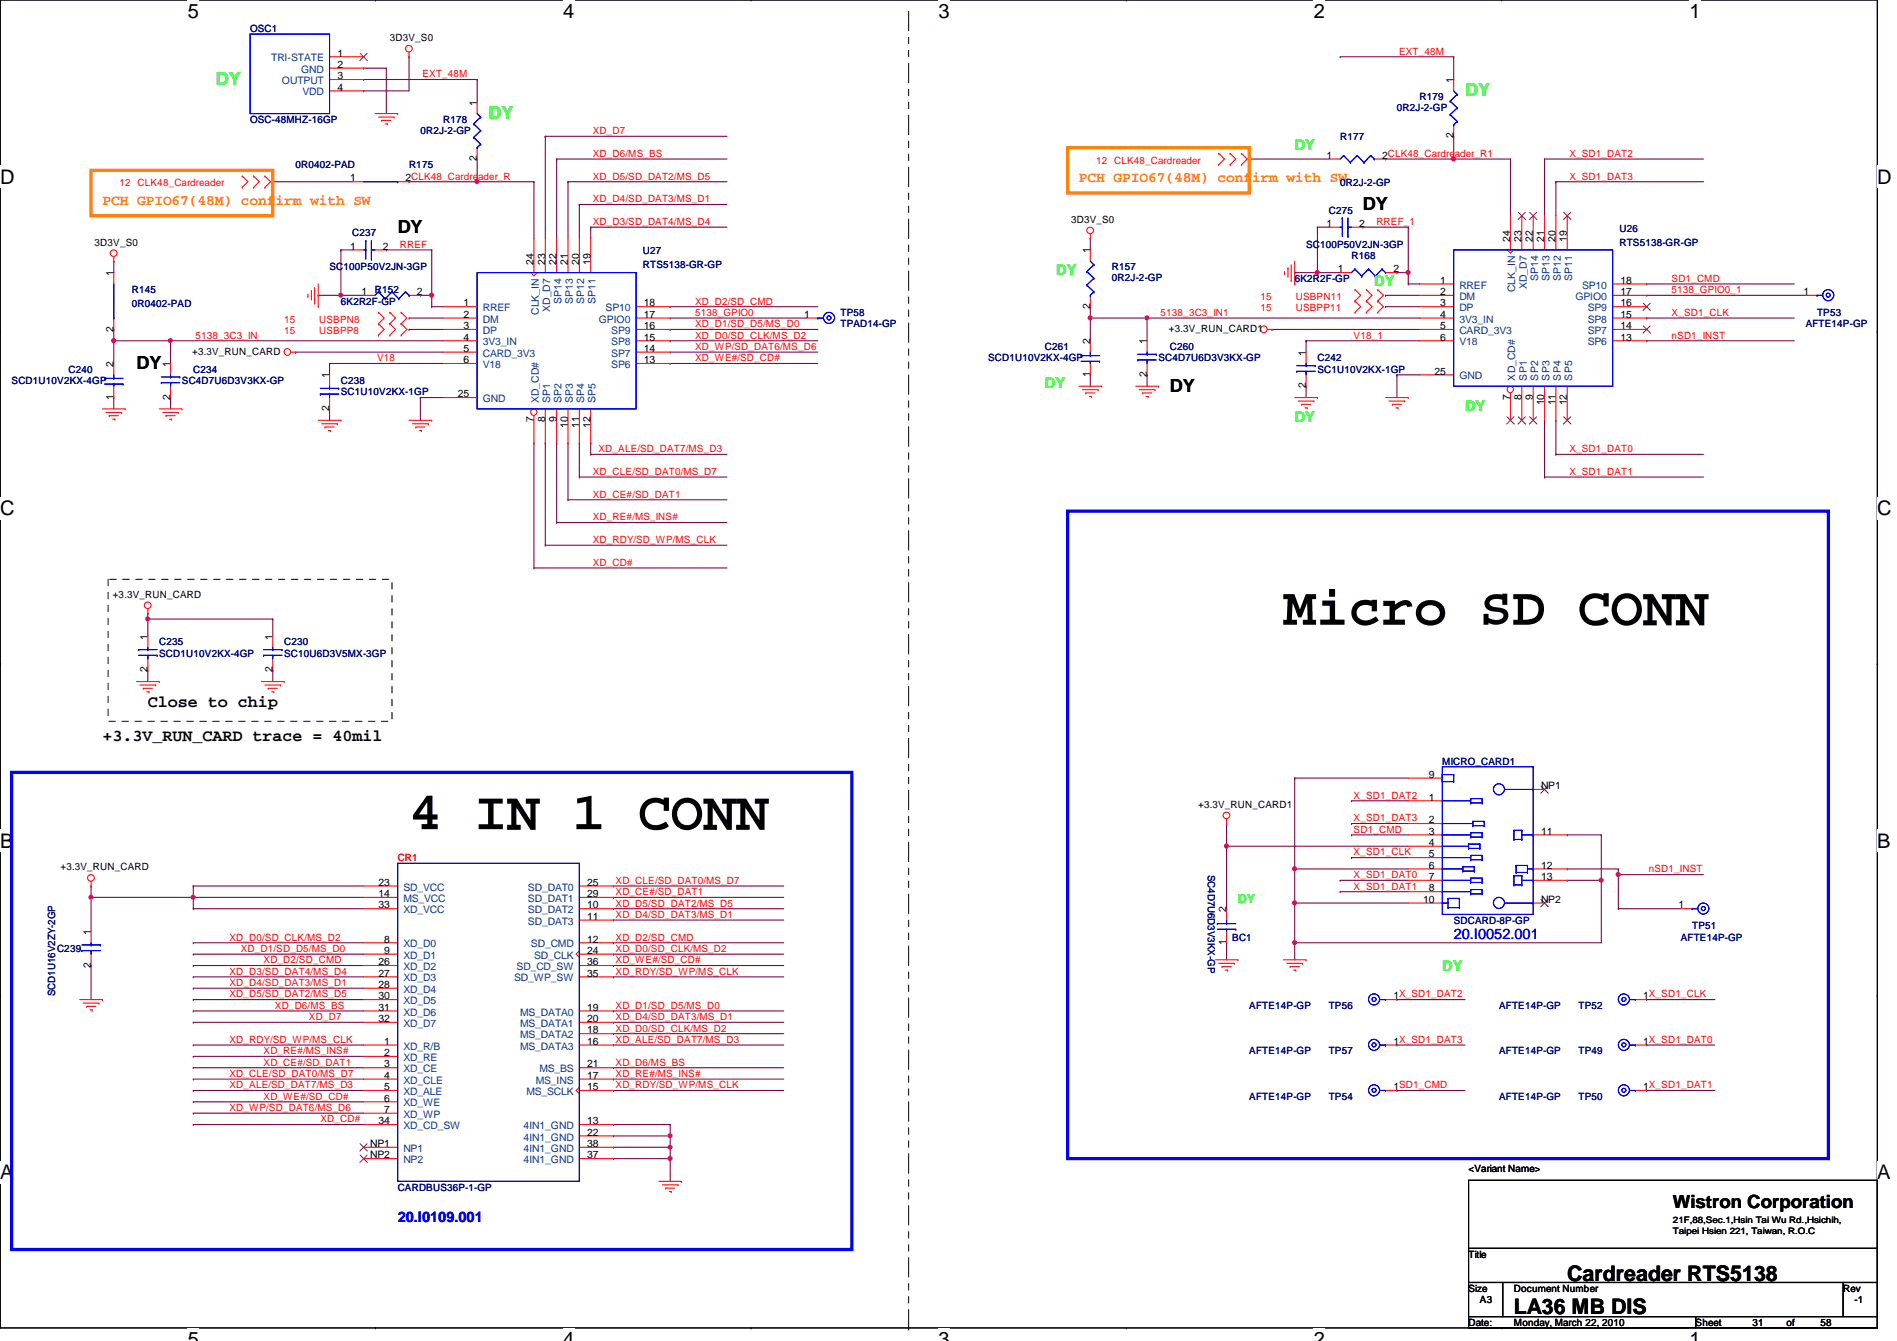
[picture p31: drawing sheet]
<svg xmlns="http://www.w3.org/2000/svg" width="297mm" height="210mm" viewBox="0 0 297 210" stroke-linecap="round" stroke-linejoin="round" font-family="sans-serif">
<defs><g id="words">
<g font-size="8.5">
<text x="201" y="97.8">Micro SD CONN</text>
<text x="64" y="129.8">4 IN 1 CONN</text>
</g>
<g font-size="3.3">
<text x="245.4" y="200.5">Cardreader RTS5138</text>
<text x="237.1" y="205.7">LA36 MB DIS</text>
</g>
<g font-size="3.1">
<text x="29.4" y="2.8">5</text>
<text x="88.2" y="2.8">4</text>
<text x="147" y="2.8">3</text>
<text x="205.7" y="2.8">2</text>
<text x="264.5" y="2.8">1</text>
<text x="0" y="28.7">D</text>
<text x="294" y="28.7">D</text>
<text x="0" y="80.7">C</text>
<text x="294" y="80.7">C</text>
<text x="0" y="132.7">B</text>
<text x="294" y="132.7">B</text>
<text x="0" y="184.6">A</text>
<text x="294" y="184.6">A</text>
<text x="29.4" y="210.7">5</text>
<text x="88.2" y="210.7">4</text>
<text x="147" y="210.7">3</text>
<text x="205.7" y="210.7">2</text>
<text x="264.5" y="210.7">1</text>
</g>
<g font-size="2.8" fill="#0f0">
<text x="33.8" y="13.3">DY</text>
<text x="229.4" y="15.1">DY</text>
<text x="76.5" y="18.6">DY</text>
</g>
<g font-size="2.8">
<text x="213.4" y="32.9">DY</text>
<text x="62.3" y="36.4">DY</text>
<text x="21.4" y="57.7">DY</text>
<text x="183.2" y="61.3">DY</text>
<text x="262" y="189.1">Wistron Corporation</text>
</g>
<g font-size="2.6">
<text x="23.2" y="110.6">Close to chip</text>
<text x="16" y="116">+3.3V_RUN_CARD trace = 40mil</text>
</g>
<g font-size="2.3" fill="#0f0">
<text x="202.7" y="23.5">DY</text>
<text x="165.4" y="43">DY</text>
<text x="215.2" y="44.8">DY</text>
<text x="163.6" y="60.8">DY</text>
<text x="229.4" y="64.3">DY</text>
<text x="202.7" y="66.1">DY</text>
<text x="225.8" y="152">DY</text>
</g>
<g font-size="2.3" fill="#ff8000">
<text x="168.9" y="28.5">PCH GPIO67(48M) confirm with SW</text>
<text x="16" y="32.1">PCH GPIO67(48M) confirm with SW</text>
</g>
<g font-size="2.3" fill="#00f">
<text x="227.6" y="147">20.I0052.001</text>
<text x="62.3" y="191.3">20.I0109.001</text>
</g>
<text font-size="1.9" fill="#0f0" x="193.8" y="141.4">DY</text>
<g font-size="1.6" fill="#000080">
<text x="39.2" y="5">OSC1</text>
<text x="218.7" y="17.4">0R2J-2-GP</text>
<text x="222.3" y="15.7">R179</text>
<text x="39.2" y="19.2">OSC-48MHZ-16GP</text>
<text x="65.8" y="21">0R2J-2-GP</text>
<text x="69.4" y="19.2">R178</text>
<text x="209.8" y="21.9">R177</text>
<text x="46.3" y="26.3">0R0402-PAD</text>
<text x="64" y="26.3">R175</text>
<text x="209.8" y="29.2">0R2J-2-GP</text>
<text x="208.1" y="33.4">C275</text>
<text x="55.2" y="37">C237</text>
<text x="100.7" y="39.8">U27</text>
<text x="100.7" y="42">RTS5138-GR-GP</text>
<text x="204.5" y="38.8">SC100P50V2JN-3GP</text>
<text x="211.6" y="40.6">R168</text>
<text x="253.6" y="36.3">U26</text>
<text x="253.6" y="38.4">RTS5138-GR-GP</text>
<text x="20.7" y="45.9">R145</text>
<text x="51.6" y="42.3">SC100P50V2JN-3GP</text>
<text x="53.4" y="47.7">6K2R2F-GP</text>
<text x="58.7" y="45.9">R152</text>
<text x="174.1" y="42.3">R157</text>
<text x="174.1" y="43.9">0R2J-2-GP</text>
<text x="202.7" y="44.1">6K2R2F-GP</text>
<text x="20.7" y="48">0R0402-PAD</text>
<text x="131.6" y="49.4">TP58</text>
<text x="131.6" y="51.2">TPAD14-GP</text>
<text x="282.7" y="51.2">AFTE14P-GP</text>
<text x="284.5" y="49.4">TP53</text>
<text x="10.7" y="58.3">C240</text>
<text x="30.3" y="58.3">C234</text>
<text x="154.7" y="56.6">SCD1U10V2KX-4GP</text>
<text x="163.6" y="54.8">C261</text>
<text x="181.4" y="56.6">SC4D7U6D3V3KX-GP</text>
<text x="183.2" y="54.8">C260</text>
<text x="206.3" y="56.6">C242</text>
<text x="206.3" y="58.3">SC1U10V2KX-1GP</text>
<text x="1.8" y="60.1">SCD1U10V2KX-4GP</text>
<text x="28.5" y="60.1">SC4D7U6D3V3KX-GP</text>
<text x="53.4" y="60.1">C238</text>
<text x="53.4" y="61.9">SC1U10V2KX-1GP</text>
<text x="24.9" y="101">C235</text>
<text x="44.5" y="101">C230</text>
<text x="24.9" y="102.8">SCD1U10V2KX-4GP</text>
<text x="44.5" y="102.8">SC10U6D3V5MX-3GP</text>
<text x="225.8" y="119.7">MICRO_CARD1</text>
<text x="189.1" y="136.9" transform="rotate(90 189.1 136.9)">SC4D7U6D3V3KX-GP</text>
<text x="8.9" y="149">C239</text>
<text x="193" y="147.2">BC1</text>
<text x="227.6" y="144.6">SDCARD-8P-GP</text>
<text x="263.2" y="147.2">AFTE14P-GP</text>
<text x="265" y="145.5">TP51</text>
<text x="8.6" y="155.9" transform="rotate(-90 8.6 155.9)">SCD1U16V2ZY-2GP</text>
<text x="195.6" y="157.9">AFTE14P-GP</text>
<text x="208.1" y="157.9">TP56</text>
<text x="234.7" y="157.9">AFTE14P-GP</text>
<text x="247.2" y="157.9">TP52</text>
<text x="195.6" y="165">AFTE14P-GP</text>
<text x="208.1" y="165">TP57</text>
<text x="234.7" y="165">AFTE14P-GP</text>
<text x="247.2" y="165">TP49</text>
<text x="195.6" y="172.1">AFTE14P-GP</text>
<text x="208.1" y="172.1">TP54</text>
<text x="234.7" y="172.1">AFTE14P-GP</text>
<text x="247.2" y="172.1">TP50</text>
<text x="62.3" y="186.4">CARDBUS36P-1-GP</text>
</g>
<g font-size="1.6" fill="#004080">
<text x="42.5" y="9.6">TRI-STATE</text>
<text x="47.2" y="11.4">GND</text>
<text x="44.2" y="13.2">OUTPUT</text>
<text x="47.4" y="14.9">VDD</text>
<text x="87.9" y="47.5" transform="rotate(-90 87.9 47.5)">SP14</text>
<text x="89.7" y="47.5" transform="rotate(-90 89.7 47.5)">SP13</text>
<text x="91.5" y="47.5" transform="rotate(-90 91.5 47.5)">SP12</text>
<text x="93.3" y="47.5" transform="rotate(-90 93.3 47.5)">SP11</text>
<text x="228.5" y="45.2">RREF</text>
<text x="228.5" y="46.9">DM</text>
<text x="237.3" y="45.7" transform="rotate(-90 237.3 45.7)">CLK_IN</text>
<text x="239.1" y="45.3" transform="rotate(-90 239.1 45.3)">XD_D7</text>
<text x="240.8" y="44" transform="rotate(-90 240.8 44)">SP14</text>
<text x="242.6" y="44" transform="rotate(-90 242.6 44)">SP13</text>
<text x="244.4" y="44" transform="rotate(-90 244.4 44)">SP12</text>
<text x="246.2" y="44" transform="rotate(-90 246.2 44)">SP11</text>
<text x="246.7" y="46.9">GPIO0</text>
<text x="247.7" y="45.2">SP10</text>
<text x="75.6" y="48.7">RREF</text>
<text x="75.6" y="50.5">DM</text>
<text x="75.6" y="52.3">DP</text>
<text x="84.4" y="49.3" transform="rotate(-90 84.4 49.3)">CLK_IN</text>
<text x="86.1" y="48.8" transform="rotate(-90 86.1 48.8)">XD_D7</text>
<text x="93.8" y="50.5">GPIO0</text>
<text x="94.8" y="48.7">SP10</text>
<text x="95.7" y="52.3">SP9</text>
<text x="228.5" y="48.7">DP</text>
<text x="228.5" y="50.5">3V3_IN</text>
<text x="228.5" y="52.3">CARD_3V3</text>
<text x="248.6" y="52.3">SP7</text>
<text x="248.6" y="50.5">SP8</text>
<text x="248.6" y="48.7">SP9</text>
<text x="75.6" y="54.1">3V3_IN</text>
<text x="75.6" y="55.8">CARD_3V3</text>
<text x="75.6" y="57.6">V18</text>
<text x="95.7" y="57.6">SP6</text>
<text x="95.7" y="55.8">SP7</text>
<text x="95.7" y="54.1">SP8</text>
<text x="228.5" y="54.1">V18</text>
<text x="228.5" y="59.4">GND</text>
<text x="237.3" y="59.6" transform="rotate(-90 237.3 59.6)">XD_CD#</text>
<text x="239.1" y="59.6" transform="rotate(-90 239.1 59.6)">SP1</text>
<text x="240.8" y="59.6" transform="rotate(-90 240.8 59.6)">SP2</text>
<text x="242.6" y="59.6" transform="rotate(-90 242.6 59.6)">SP3</text>
<text x="244.4" y="59.6" transform="rotate(-90 244.4 59.6)">SP4</text>
<text x="246.2" y="59.6" transform="rotate(-90 246.2 59.6)">SP5</text>
<text x="248.6" y="54.1">SP6</text>
<text x="75.6" y="62.9">GND</text>
<text x="84.4" y="63.1" transform="rotate(-90 84.4 63.1)">XD_CD#</text>
<text x="86.1" y="63.1" transform="rotate(-90 86.1 63.1)">SP1</text>
<text x="87.9" y="63.1" transform="rotate(-90 87.9 63.1)">SP2</text>
<text x="89.7" y="63.1" transform="rotate(-90 89.7 63.1)">SP3</text>
<text x="91.5" y="63.1" transform="rotate(-90 91.5 63.1)">SP4</text>
<text x="93.3" y="63.1" transform="rotate(-90 93.3 63.1)">SP5</text>
<text x="63.2" y="141.2">MS_VCC</text>
<text x="63.2" y="139.4">SD_VCC</text>
<text x="63.2" y="143">XD_VCC</text>
<text x="82.7" y="143">SD_DAT2</text>
<text x="82.7" y="139.4">SD_DAT0</text>
<text x="82.7" y="141.2">SD_DAT1</text>
<text x="63.2" y="148.3">XD_D0</text>
<text x="82.7" y="144.7">SD_DAT3</text>
<text x="83.1" y="148.3">SD_CMD</text>
<text x="63.2" y="150.1">XD_D1</text>
<text x="63.2" y="151.8">XD_D2</text>
<text x="63.2" y="153.6">XD_D3</text>
<text x="63.2" y="155.4">XD_D4</text>
<text x="80.5" y="153.6">SD_WP_SW</text>
<text x="80.9" y="151.8">SD_CD_SW</text>
<text x="83.6" y="150.1">SD_CLK</text>
<text x="63.2" y="157.2">XD_D5</text>
<text x="63.2" y="159">XD_D6</text>
<text x="63.2" y="160.7">XD_D7</text>
<text x="81.4" y="159">MS_DATA0</text>
<text x="81.4" y="160.7">MS_DATA1</text>
<text x="63.2" y="164.3">XD_R/B</text>
<text x="63.2" y="166.1">XD_RE</text>
<text x="63.2" y="167.9">XD_CE</text>
<text x="81.4" y="164.3">MS_DATA3</text>
<text x="81.4" y="162.5">MS_DATA2</text>
<text x="84.5" y="167.9">MS_BS</text>
<text x="63.2" y="169.6">XD_CLE</text>
<text x="63.2" y="171.4">XD_ALE</text>
<text x="63.2" y="173.2">XD_WE</text>
<text x="82.4" y="171.4">MS_SCLK</text>
<text x="83.9" y="169.6">MS_INS</text>
<text x="63.2" y="175">XD_WP</text>
<text x="63.2" y="176.7">XD_CD_SW</text>
<text x="82" y="176.7">4IN1_GND</text>
<text x="82" y="178.5">4IN1_GND</text>
<text x="63.2" y="182.1">NP2</text>
<text x="63.2" y="180.3">NP1</text>
<text x="82" y="182.1">4IN1_GND</text>
<text x="82" y="180.3">4IN1_GND</text>
</g>
<g font-size="1.6">
<text x="52.8" y="8.8">1</text>
<text x="52.8" y="10.6">2</text>
<text x="61" y="6.4">3D3V_S0</text>
<text x="52.8" y="12.4">3</text>
<text x="52.8" y="14.2">4</text>
<text x="74.7" y="16.6" transform="rotate(-90 74.7 16.6)">1</text>
<text x="227.6" y="13" transform="rotate(-90 227.6 13)">1</text>
<text x="227.6" y="21.7" transform="rotate(-90 227.6 21.7)">2</text>
<text x="54.8" y="28.4">1</text>
<text x="63.5" y="28.4">2CLK48_Cardreader_R</text>
<text x="74.7" y="25.2" transform="rotate(-90 74.7 25.2)">2</text>
<text x="207.7" y="24.8">1</text>
<text x="216.4" y="24.8">2CLK48_Cardreader_R1</text>
<text x="167.7" y="34.9">3D3V_S0</text>
<text x="207.7" y="35.5">1</text>
<text x="212.8" y="35.5">2</text>
<text x="14.8" y="38.4">3D3V_S0</text>
<text x="54.8" y="39.1">1</text>
<text x="59.9" y="39.1">2</text>
<text x="83.6" y="41.4" transform="rotate(-90 83.6 41.4)">24</text>
<text x="85.3" y="41.4" transform="rotate(-90 85.3 41.4)">23</text>
<text x="87.1" y="41.4" transform="rotate(-90 87.1 41.4)">22</text>
<text x="88.9" y="41.4" transform="rotate(-90 88.9 41.4)">21</text>
<text x="90.7" y="41.4" transform="rotate(-90 90.7 41.4)">20</text>
<text x="92.5" y="41.4" transform="rotate(-90 92.5 41.4)">19</text>
<text x="170.7" y="39.7" transform="rotate(-90 170.7 39.7)">1</text>
<text x="236.5" y="37.9" transform="rotate(-90 236.5 37.9)">24</text>
<text x="238.2" y="37.9" transform="rotate(-90 238.2 37.9)">23</text>
<text x="240" y="37.9" transform="rotate(-90 240 37.9)">22</text>
<text x="241.8" y="37.9" transform="rotate(-90 241.8 37.9)">21</text>
<text x="243.6" y="37.9" transform="rotate(-90 243.6 37.9)">20</text>
<text x="245.4" y="37.9" transform="rotate(-90 245.4 37.9)">19</text>
<text x="17.8" y="43.2" transform="rotate(-90 17.8 43.2)">1</text>
<text x="56.6" y="46.2">1</text>
<text x="65.3" y="46.2">2</text>
<text x="72.6" y="48">1</text>
<text x="100.8" y="48">18</text>
<text x="209.5" y="42.6">1</text>
<text x="218.2" y="42.6">2</text>
<text x="225.5" y="44.4">1</text>
<text x="225.5" y="46.2">2</text>
<text x="225.5" y="48">3</text>
<text x="253.7" y="48">16</text>
<text x="253.7" y="46.2">17</text>
<text x="253.7" y="44.4">18</text>
<text x="282.4" y="46.2">1</text>
<text x="17.8" y="51.9" transform="rotate(-90 17.8 51.9)">2</text>
<text x="72.6" y="49.7">2</text>
<text x="72.6" y="51.5">3</text>
<text x="72.6" y="53.3">4</text>
<text x="100.8" y="53.3">15</text>
<text x="100.8" y="51.5">16</text>
<text x="100.8" y="49.7">17</text>
<text x="125.9" y="49.7">1</text>
<text x="170.7" y="53.9" transform="rotate(-90 170.7 53.9)">2</text>
<text x="170.7" y="48.3" transform="rotate(-90 170.7 48.3)">2</text>
<text x="179.6" y="53.9" transform="rotate(-90 179.6 53.9)">1</text>
<text x="183" y="51.9">+3.3V_RUN_CARD1</text>
<text x="225.5" y="49.7">4</text>
<text x="225.5" y="51.5">5</text>
<text x="225.5" y="53.3">6</text>
<text x="253.7" y="53.3">13</text>
<text x="253.7" y="51.5">14</text>
<text x="253.7" y="49.7">15</text>
<text x="17.8" y="57.4" transform="rotate(-90 17.8 57.4)">2</text>
<text x="26.7" y="57.4" transform="rotate(-90 26.7 57.4)">1</text>
<text x="30.1" y="55.5">+3.3V_RUN_CARD</text>
<text x="51.6" y="59.2" transform="rotate(-90 51.6 59.2)">1</text>
<text x="72.6" y="55.1">5</text>
<text x="72.6" y="56.9">6</text>
<text x="100.8" y="56.9">13</text>
<text x="100.8" y="55.1">14</text>
<text x="170.7" y="59" transform="rotate(-90 170.7 59)">1</text>
<text x="179.6" y="59" transform="rotate(-90 179.6 59)">2</text>
<text x="204.5" y="55.7" transform="rotate(-90 204.5 55.7)">1</text>
<text x="224.6" y="58.6">25</text>
<text x="17.8" y="62.6" transform="rotate(-90 17.8 62.6)">1</text>
<text x="26.7" y="62.6" transform="rotate(-90 26.7 62.6)">2</text>
<text x="51.6" y="64.3" transform="rotate(-90 51.6 64.3)">2</text>
<text x="71.7" y="62.2">25</text>
<text x="204.5" y="60.8" transform="rotate(-90 204.5 60.8)">2</text>
<text x="236.5" y="62.6" transform="rotate(-90 236.5 62.6)">7</text>
<text x="238.2" y="62.6" transform="rotate(-90 238.2 62.6)">8</text>
<text x="240" y="62.6" transform="rotate(-90 240 62.6)">9</text>
<text x="241.8" y="63.5" transform="rotate(-90 241.8 63.5)">10</text>
<text x="243.6" y="63.5" transform="rotate(-90 243.6 63.5)">11</text>
<text x="245.4" y="63.5" transform="rotate(-90 245.4 63.5)">12</text>
<text x="83.6" y="66.1" transform="rotate(-90 83.6 66.1)">7</text>
<text x="85.3" y="66.1" transform="rotate(-90 85.3 66.1)">8</text>
<text x="87.1" y="66.1" transform="rotate(-90 87.1 66.1)">9</text>
<text x="88.9" y="67" transform="rotate(-90 88.9 67)">10</text>
<text x="90.7" y="67" transform="rotate(-90 90.7 67)">11</text>
<text x="92.5" y="67" transform="rotate(-90 92.5 67)">12</text>
<text x="17.6" y="93.6">+3.3V_RUN_CARD</text>
<text x="23.1" y="100.1" transform="rotate(-90 23.1 100.1)">1</text>
<text x="42.7" y="100.1" transform="rotate(-90 42.7 100.1)">1</text>
<text x="23.1" y="105.2" transform="rotate(-90 23.1 105.2)">2</text>
<text x="42.7" y="105.2" transform="rotate(-90 42.7 105.2)">2</text>
<text x="223.7" y="125.3">1</text>
<text x="223.7" y="121.8">9</text>
<text x="241.3" y="123.5">NP1</text>
<text x="187.6" y="126.4">+3.3V_RUN_CARD1</text>
<text x="223.7" y="128.9">2</text>
<text x="223.7" y="130.6">3</text>
<text x="241.3" y="130.6">11</text>
<text x="9.5" y="136.2">+3.3V_RUN_CARD</text>
<text x="223.7" y="132.4">4</text>
<text x="223.7" y="134.2">5</text>
<text x="223.7" y="136">6</text>
<text x="223.7" y="137.8">7</text>
<text x="241.3" y="136">12</text>
<text x="241.3" y="137.8">13</text>
<text x="59.3" y="140.4">14</text>
<text x="59.3" y="138.6">23</text>
<text x="59.3" y="142.2">33</text>
<text x="91.9" y="142.2">10</text>
<text x="91.9" y="144">11</text>
<text x="91.9" y="138.6">25</text>
<text x="91.9" y="140.4">29</text>
<text x="192" y="142.8" transform="rotate(-90 192 142.8)">2</text>
<text x="222.8" y="141.3">10</text>
<text x="223.7" y="139.5">8</text>
<text x="241.3" y="141.3">NP2</text>
<text x="262.8" y="142.2">1</text>
<text x="14.2" y="146.3" transform="rotate(-90 14.2 146.3)">1</text>
<text x="60.2" y="147.5">8</text>
<text x="60.2" y="149.3">9</text>
<text x="91.9" y="147.5">12</text>
<text x="91.9" y="149.3">24</text>
<text x="192" y="147.9" transform="rotate(-90 192 147.9)">1</text>
<text x="14.2" y="151.5" transform="rotate(-90 14.2 151.5)">2</text>
<text x="59.3" y="151.1">26</text>
<text x="59.3" y="152.9">27</text>
<text x="59.3" y="154.6">28</text>
<text x="91.9" y="152.9">35</text>
<text x="91.9" y="151.1">36</text>
<text x="59.3" y="156.4">30</text>
<text x="59.3" y="158.2">31</text>
<text x="59.3" y="160">32</text>
<text x="91.9" y="161.8">18</text>
<text x="91.9" y="158.2">19</text>
<text x="91.9" y="160">20</text>
<text x="218.2" y="156.4">1X_SD1_DAT2</text>
<text x="257.3" y="156.4">1X_SD1_CLK</text>
<text x="60.2" y="163.5">1</text>
<text x="60.2" y="165.3">2</text>
<text x="60.2" y="167.1">3</text>
<text x="91.9" y="163.5">16</text>
<text x="91.9" y="167.1">21</text>
<text x="218.2" y="163.5">1X_SD1_DAT3</text>
<text x="257.3" y="163.5">1X_SD1_DAT0</text>
<text x="60.2" y="168.9">4</text>
<text x="60.2" y="170.6">5</text>
<text x="60.2" y="172.4">6</text>
<text x="91.9" y="170.6">15</text>
<text x="91.9" y="168.9">17</text>
<text x="218.2" y="170.6">1SD1_CMD</text>
<text x="257.3" y="170.6">1X_SD1_DAT1</text>
<text x="58" y="179.5">NP1</text>
<text x="59.3" y="176">34</text>
<text x="60.2" y="174.2">7</text>
<text x="91.9" y="179.5">38</text>
<text x="91.9" y="176">13</text>
<text x="91.9" y="177.8">22</text>
<text x="58" y="181.3">NP2</text>
<text x="91.9" y="181.3">37</text>
<text x="230" y="183.5">&lt;Variant Name&gt;</text>
<text x="230" y="196.8">Title</text>
<text x="230" y="202.2">Size</text>
<text x="231.7" y="204">A3</text>
<text x="237.1" y="202.2">Document Number</text>
<text x="288.6" y="202.2">Rev</text>
<text x="290.4" y="204">-1</text>
<text x="230" y="207.5">Date:</text>
<text x="237.1" y="207.5">Monday, March 22, 2010</text>
<text x="265.5" y="207.5">Sheet</text>
<text x="274.4" y="207.5">31</text>
<text x="279.7" y="207.5">of</text>
<text x="285.1" y="207.5">58</text>
</g>
<g font-size="1.6" fill="#f00">
<text x="219.1" y="8.6">EXT_48M</text>
<text x="66.2" y="12.1">EXT_48M</text>
<text x="92.8" y="21">XD_D7</text>
<text x="18.7" y="29.2">12 CLK48_Cardreader</text>
<text x="92.8" y="28.1">XD_D5/SD_DAT2/MS_D5</text>
<text x="92.8" y="24.6">XD_D6/MS_BS</text>
<text x="171.6" y="25.6">12 CLK48_Cardreader</text>
<text x="245.7" y="24.6">X_SD1_DAT2</text>
<text x="245.7" y="28.1">X_SD1_DAT3</text>
<text x="92.8" y="31.7">XD_D4/SD_DAT3/MS_D1</text>
<text x="92.8" y="35.2">XD_D3/SD_DAT4/MS_D4</text>
<text x="215.5" y="35.2">RREF_1</text>
<text x="62.6" y="38.8">RREF</text>
<text x="108.8" y="47.7">XD_D2/SD_CMD</text>
<text x="197.4" y="46.9">15</text>
<text x="202.9" y="46.9">USBPN11</text>
<text x="261.7" y="45.9">5138_GPIO0_1</text>
<text x="261.7" y="44.1">SD1_CMD</text>
<text x="30.6" y="53">5138_3C3_IN</text>
<text x="44.5" y="50.5">15</text>
<text x="44.5" y="52.3">15</text>
<text x="50" y="50.5">USBPN8</text>
<text x="50" y="52.3">USBPP8</text>
<text x="108.8" y="51.2">XD_D1/SD_D5/MS_D0</text>
<text x="108.8" y="49.4">5138_GPIO0</text>
<text x="108.8" y="53">XD_D0/SD_CLK/MS_D2</text>
<text x="181.7" y="49.4">5138_3C3_IN1</text>
<text x="197.4" y="48.7">15</text>
<text x="202.9" y="48.7">USBPP11</text>
<text x="212" y="53">V18_1</text>
<text x="261.7" y="53">nSD1_INST</text>
<text x="261.7" y="49.4">X_SD1_CLK</text>
<text x="59.1" y="56.6">V18</text>
<text x="108.8" y="54.8">XD_WP/SD_DAT6/MS_D6</text>
<text x="108.8" y="56.6">XD_WE#/SD_CD#</text>
<text x="93.7" y="70.8">XD_ALE/SD_DAT7/MS_D3</text>
<text x="245.7" y="70.8">X_SD1_DAT0</text>
<text x="92.8" y="74.3">XD_CLE/SD_DAT0/MS_D7</text>
<text x="92.8" y="77.9">XD_CE#/SD_DAT1</text>
<text x="245.7" y="74.3">X_SD1_DAT1</text>
<text x="92.8" y="81.4">XD_RE#/MS_INS#</text>
<text x="92.8" y="85">XD_RDY/SD_WP/MS_CLK</text>
<text x="92.8" y="88.6">XD_CD#</text>
<text x="212" y="125">X_SD1_DAT2</text>
<text x="212" y="128.6">X_SD1_DAT3</text>
<text x="212" y="130.3">SD1_CMD</text>
<text x="62.3" y="134.8">CR1</text>
<text x="212" y="133.9">X_SD1_CLK</text>
<text x="212" y="137.5">X_SD1_DAT0</text>
<text x="258.2" y="136.6">nSD1_INST</text>
<text x="96.4" y="138.3">XD_CLE/SD_DAT0/MS_D7</text>
<text x="96.4" y="140.1">XD_CE#/SD_DAT1</text>
<text x="96.4" y="141.9">XD_D5/SD_DAT2/MS_D5</text>
<text x="96.4" y="143.7">XD_D4/SD_DAT3/MS_D1</text>
<text x="212" y="139.2">X_SD1_DAT1</text>
<text x="35.9" y="147.2">XD_D0/SD_CLK/MS_D2</text>
<text x="37.7" y="149">XD_D1/SD_D5/MS_D0</text>
<text x="96.4" y="147.2">XD_D2/SD_CMD</text>
<text x="96.4" y="149">XD_D0/SD_CLK/MS_D2</text>
<text x="35.9" y="152.6">XD_D3/SD_DAT4/MS_D4</text>
<text x="35.9" y="154.3">XD_D4/SD_DAT3/MS_D1</text>
<text x="41.3" y="150.8">XD_D2/SD_CMD</text>
<text x="96.4" y="152.6">XD_RDY/SD_WP/MS_CLK</text>
<text x="96.4" y="150.8">XD_WE#/SD_CD#</text>
<text x="35.9" y="156.1">XD_D5/SD_DAT2/MS_D5</text>
<text x="43" y="157.9">XD_D6/MS_BS</text>
<text x="48.4" y="159.7">XD_D7</text>
<text x="96.4" y="157.9">XD_D1/SD_D5/MS_D0</text>
<text x="96.4" y="159.7">XD_D4/SD_DAT3/MS_D1</text>
<text x="96.4" y="161.5">XD_D0/SD_CLK/MS_D2</text>
<text x="35.9" y="163.2">XD_RDY/SD_WP/MS_CLK</text>
<text x="41.3" y="165">XD_RE#/MS_INS#</text>
<text x="41.3" y="166.8">XD_CE#/SD_DAT1</text>
<text x="96.4" y="163.2">XD_ALE/SD_DAT7/MS_D3</text>
<text x="96.4" y="166.8">XD_D6/MS_BS</text>
<text x="35.9" y="170.3">XD_ALE/SD_DAT7/MS_D3</text>
<text x="35.9" y="168.6">XD_CLE/SD_DAT0/MS_D7</text>
<text x="35.9" y="173.9">XD_WP/SD_DAT6/MS_D6</text>
<text x="41.3" y="172.1">XD_WE#/SD_CD#</text>
<text x="96.4" y="168.6">XD_RE#/MS_INS#</text>
<text x="96.4" y="170.3">XD_RDY/SD_WP/MS_CLK</text>
<text x="50.2" y="175.7">XD_CD#</text>
</g>
<g font-size="1.4">
<text x="262" y="191.4">21F,88,Sec.1,Hsin Tai Wu Rd.,Hsichih,</text>
<text x="262" y="193.2">Taipei Hsien 221, Taiwan, R.O.C</text>
</g>
</g></defs>
<path d="M0 0h294v207.9h-294z" fill="none" stroke="#000" stroke-width=".17"/>
<g fill="#fff">
<path d="M29.4 0h1.8v3.5h-1.8z"/>
<path d="M29.4 207.9h1.8v2h-1.8z"/>
</g>
<path d="M58.8 0h.1M58.8 207.9h.1" fill="none" stroke="#000" stroke-width=".17"/>
<g fill="#fff">
<path d="M88.2 0h1.7v3.5h-1.7z"/>
<path d="M88.2 207.9h1.7v2h-1.7z"/>
</g>
<path d="M117.6 0h.1M117.6 207.9h.1" fill="none" stroke="#000" stroke-width=".17"/>
<g fill="#fff">
<path d="M147 0h1.7v3.5h-1.7z"/>
<path d="M147 207.9h1.7v2h-1.7z"/>
</g>
<path d="M176.4 0h.1M176.4 207.9h.1" fill="none" stroke="#000" stroke-width=".17"/>
<g fill="#fff">
<path d="M205.7 0h1.8v3.5h-1.8z"/>
<path d="M205.7 207.9h1.8v2h-1.8z"/>
</g>
<path d="M235.2 0h.1M235.2 207.9h.1" fill="none" stroke="#000" stroke-width=".17"/>
<g fill="#fff">
<path d="M264.5 0h1.8v3.5h-1.8z"/>
<path d="M264.5 207.9h1.8v2h-1.8z"/>
<path d="M0 26h2.3v3.4h-2.3z"/>
<path d="M294 26h2.2v3.4h-2.2z"/>
<path d="M0 77.9h2.3v3.5h-2.3z"/>
<path d="M294 77.9h2.2v3.5h-2.2z"/>
</g>
<path d="M0 51.9h.1M294 51.9h.1" fill="none" stroke="#000" stroke-width=".17"/>
<g fill="#fff">
<path d="M0 129.9h2.1v3.4h-2.1z"/>
<path d="M294 129.9h2v3.4h-2z"/>
</g>
<path d="M0 103.9h.1M294 103.9h.1" fill="none" stroke="#000" stroke-width=".17"/>
<path d="M0 103.9h.1M294 103.9h.1" fill="none" stroke="#000" stroke-width=".16"/>
<g fill="#fff">
<path d="M0 181.8h2.1v3.5h-2.1z"/>
<path d="M294 181.8h2v3.5h-2z"/>
</g>
<path d="M0 155.9h.1M294 155.9h.1" fill="none" stroke="#000" stroke-width=".17"/>
<g fill="none" stroke="#800040" stroke-width=".17">
<path d="M60.5 39.1h.1M60.5 39.1h7.1M67.6 39.1h.1M67.6 39.1v7.1M88.9 28.4h.1M88.9 28.4v8.9M88.9 28.4h24.9M90.7 32h.1M90.7 32v5.3M90.7 32h23.1M17.8 53.3h.1M17.8 53.3v3.6"/>
<path d="M17.8 53.3h8.9M46.3 55.1h.1M46.3 55.1h23.1M49.8 46.2h.1M49.8 46.2h3.6M51.6 56.9h.1M51.6 56.9v1.8M51.6 56.9h17.8M64 51.6h.1M64 51.6h5.4M67.6 48h.1M67.6 48h1.8"/>
<path d="M17.8 62.2h.1M17.8 62.2v1.8M51.6 64h.1M51.6 64v1.8"/>
</g>
<circle cx="17.8" cy="53.3" r=".32" fill="#f0f"/>
<circle cx="17.8" cy="53.3" r=".32" fill="none" stroke="#f0f" stroke-width=".17"/>
<g fill="none" stroke="#800040" stroke-width=".17">
<path d="M56.9 12.4h.1M56.9 10.7h.1M56.9 14.2h.1M56.9 12.4h17.8M56.9 10.7h3.6M64 8.9h.1M64 8.9v5.3h-7.1M74.7 12.4h.1M74.7 12.4v3.6M74.7 24.9h.1M74.7 24.9v3.5M85.4 21.3h.1"/>
<path d="M85.4 21.3v16M85.4 21.3h28.4M87.2 24.9h.1M87.2 24.9v12.4M87.2 24.9h26.6M92.5 35.6h.1M92.5 35.6v1.7M92.5 35.6h21.3M17.8 40.9h.1M17.8 51.6h.1M17.8 40.9v1.8M17.8 51.6v1.7"/>
<path d="M26.7 53.3h.1M26.7 53.3v3.6M104.9 55.1h.1M104.9 51.6h.1M104.9 49.8h.1M104.9 55.1h23.2M104.9 51.6h23.2M104.9 49.8h21.4M85.4 69.3h.1M85.4 69.3v16M87.2 69.3h.1M87.2 69.3v12.5"/>
<path d="M88.9 78.2h.1M88.9 69.3h.1M88.9 78.2h24.9M88.9 69.3v8.9M90.7 74.7h.1M90.7 69.3h.1M90.7 74.7h23.1M90.7 69.3v5.4M92.5 71.1h.1M92.5 69.3h.1M92.5 71.1h21.3M92.5 69.3v1.8"/>
<path d="M85.4 85.3h.1M85.4 85.3h28.4M87.2 81.8h.1M87.2 81.8h26.6"/>
</g>
<circle cx="74.7" cy="28.4" r=".32" fill="#f0f"/>
<circle cx="74.7" cy="28.4" r=".32" fill="none" stroke="#f0f" stroke-width=".17"/>
<g fill="none" stroke="#800040" stroke-width=".17">
<path d="M60.5 10.7h.1M60.5 10.7v7.1M42.7 28.4h.1M42.7 28.4h12.5M64 28.4h.1M64 28.4h19.6M74.7 28.4h.1M83.6 28.4h.1M83.6 28.4v8.9M83.6 69.3h.1M83.6 69.3v19.6M23.2 96.9h.1"/>
<path d="M23.2 96.9h19.5M42.7 96.9h.1M42.7 96.9v2.7M83.6 88.9h.1M83.6 88.9h30.2"/>
</g>
<circle cx="23.1" cy="96.9" r=".32" fill="#f0f"/>
<circle cx="23.1" cy="96.9" r=".32" fill="none" stroke="#f0f" stroke-width=".17"/>
<g fill="none" stroke="#800040" stroke-width=".17">
<path d="M53.4 39.1h.1M53.4 39.1h1.8M26.7 53.3h.1M26.7 53.3h42.7M65.8 46.2h.1M65.8 46.2h1.8M104.9 56.9h.1M104.9 53.3h.1M104.9 56.9h23.2M104.9 53.3h23.2M26.7 62.2h.1M26.7 62.2v1.8"/>
<path d="M65.8 62.2h.1M65.8 62.2v3.6M65.8 62.2h3.6M23.2 96.9h.1M23.2 96h.1M23.2 96v3.6M23.2 104.9h.1M23.2 104.9v1.8M42.7 104.9h.1M42.7 104.9v1.8"/>
</g>
<circle cx="26.7" cy="53.3" r=".32" fill="#f0f"/>
<circle cx="26.7" cy="53.3" r=".32" fill="none" stroke="#f0f" stroke-width=".17"/>
<path d="M67.6 46.2h.1M67.6 46.2v1.8M104.9 48h.1M104.9 48h23.2" fill="none" stroke="#800040" stroke-width=".17"/>
<circle cx="67.6" cy="46.2" r=".32" fill="#f0f"/>
<circle cx="67.6" cy="46.2" r=".32" fill="none" stroke="#f0f" stroke-width=".17"/>
<path d="M53.4 39.1h.1M53.4 39.1v7.1M64 49.8h.1M64 49.8h5.4" fill="none" stroke="#800040" stroke-width=".17"/>
<circle cx="53.4" cy="46.2" r=".32" fill="#f0f"/>
<circle cx="53.4" cy="46.2" r=".32" fill="none" stroke="#f0f" stroke-width=".17"/>
<g fill="none" stroke="#800040" stroke-width=".17">
<path d="M53.4 46.2h.1M53.4 46.2h3.5M211.6 125.3h.1M211.6 125.3h8.9M245.4 136h.1M245.4 136h8M253.4 136h.1M253.4 136.9h.1M253.4 136v6.2M192.1 147.6h.1M192.1 147.6v2.6M202.7 141.4h.1"/>
<path d="M202.7 141.4h17.8M202.7 141.4v6.2M253.4 142.2h.1M253.4 142.2h9.8"/>
</g>
<circle cx="202.7" cy="141.3" r=".32" fill="#f0f"/>
<circle cx="202.7" cy="141.3" r=".32" fill="none" stroke="#f0f" stroke-width=".17"/>
<path d="M202.7 136h.1M202.7 136v5.4" fill="none" stroke="#800040" stroke-width=".17"/>
<circle cx="202.7" cy="136" r=".32" fill="#f0f"/>
<circle cx="202.7" cy="136" r=".32" fill="none" stroke="#f0f" stroke-width=".17"/>
<path d="M192.1 132.5h.1M192.1 128.9v3.6M192.1 132.5h28.4M202.7 121.8h.1M202.7 121.8h17.8M202.7 121.8v14.2M211.6 128.9h.1M211.6 130.7h.1M211.6 128.9h8.9M211.6 130.7h8.9M250.7 130.7h.1M250.7 130.7v7.1" fill="none" stroke="#800040" stroke-width=".17"/>
<circle cx="192" cy="132.4" r=".32" fill="#f0f"/>
<circle cx="192" cy="132.4" r=".32" fill="none" stroke="#f0f" stroke-width=".17"/>
<path d="M211.6 134.2h.1M211.6 134.2h8.9M245.4 130.7h.1M245.4 130.7h5.3M250.7 137.8h.1M250.7 137.8v9.8" fill="none" stroke="#800040" stroke-width=".17"/>
<circle cx="250.7" cy="137.8" r=".32" fill="#f0f"/>
<circle cx="250.7" cy="137.8" r=".32" fill="none" stroke="#f0f" stroke-width=".17"/>
<path d="M245.4 137.8h.1M245.4 137.8h5.3M253.4 136.9h.1M253.4 136.9h13.3M202.7 147.6h.1M202.7 147.6h48" fill="none" stroke="#800040" stroke-width=".17"/>
<circle cx="253.4" cy="136.9" r=".32" fill="#f0f"/>
<circle cx="253.4" cy="136.9" r=".32" fill="none" stroke="#f0f" stroke-width=".17"/>
<path d="M202.7 136h.1M202.7 136h17.8M209.8 137.8h.1M209.8 139.6h.1M209.8 137.8h10.7M209.8 139.6h10.7M202.7 147.6h.1M202.7 147.6v2.6" fill="none" stroke="#800040" stroke-width=".17"/>
<circle cx="202.7" cy="147.5" r=".32" fill="#f0f"/>
<circle cx="202.7" cy="147.5" r=".32" fill="none" stroke="#f0f" stroke-width=".17"/>
<g fill="none" stroke="#800040" stroke-width=".17">
<path d="M213.4 35.6h.1M213.4 35.6h7.1M220.5 35.6h.1M220.5 35.6v7.1M241.8 24.9h.1M241.8 24.9v8.9M241.8 24.9h24.9M243.6 28.4h.1M243.6 28.4v5.4M243.6 28.4h23.1M170.7 49.8h.1M170.7 58.7h.1"/>
<path d="M170.7 49.8v3.5M170.7 58.7v1.8M170.7 49.8h8.9M199.2 51.6h.1M199.2 51.6h23.1M202.7 42.7h.1M202.7 42.7h3.6M204.5 53.3h.1M204.5 53.3v1.8M204.5 53.3h17.8M217 48h.1M217 48h5.3"/>
<path d="M220.5 44.4h.1M220.5 44.4h1.8M204.5 60.5h.1M204.5 60.5v1.7"/>
</g>
<circle cx="170.7" cy="49.8" r=".32" fill="#f0f"/>
<circle cx="170.7" cy="49.8" r=".32" fill="none" stroke="#f0f" stroke-width=".17"/>
<g fill="none" stroke="#800040" stroke-width=".17">
<path d="M209.8 8.9h.1M209.8 8.9h17.8M227.6 8.9h.1M227.6 8.9v3.5M170.7 37.3h.1M170.7 37.3v1.8M227.6 21.3h.1M227.6 21.3v3.6M170.7 48h.1M170.7 48v1.8M179.6 49.8h.1M179.6 49.8v3.5"/>
<path d="M257.8 46.2h.1M257.8 46.2h24.9M241.8 74.7h.1M241.8 65.8h.1M241.8 74.7h24.9M241.8 65.8v8.9M243.6 71.1h.1M243.6 65.8h.1M243.6 71.1h23.1M243.6 65.8v5.3"/>
</g>
<circle cx="227.6" cy="24.9" r=".32" fill="#f0f"/>
<circle cx="227.6" cy="24.9" r=".32" fill="none" stroke="#f0f" stroke-width=".17"/>
<g fill="none" stroke="#800040" stroke-width=".17">
<path d="M195.6 24.9h.1M195.6 24.9h12.5M206.3 35.6h.1M206.3 35.6h1.8M217 24.9h.1M217 24.9h19.5M227.6 24.9h.1M236.5 24.9h.1M236.5 24.9v8.9M179.6 58.7h.1M179.6 49.8h.1M179.6 58.7v1.8"/>
<path d="M179.6 49.8h42.7M218.7 42.7h.1M218.7 58.7h.1M218.7 42.7h1.8M218.7 58.7v3.5M218.7 58.7h3.6M257.8 53.3h.1M257.8 49.8h.1M257.8 53.3h23.2M257.8 49.8h23.2"/>
</g>
<circle cx="179.6" cy="49.8" r=".32" fill="#f0f"/>
<circle cx="179.6" cy="49.8" r=".32" fill="none" stroke="#f0f" stroke-width=".17"/>
<path d="M220.5 42.7h.1M220.5 42.7v1.7M257.8 44.4h.1M257.8 44.4h23.2" fill="none" stroke="#800040" stroke-width=".17"/>
<circle cx="220.5" cy="42.6" r=".32" fill="#f0f"/>
<circle cx="220.5" cy="42.6" r=".32" fill="none" stroke="#f0f" stroke-width=".17"/>
<path d="M206.3 35.6h.1M206.3 35.6v7.1M217 46.2h.1M217 46.2h5.3" fill="none" stroke="#800040" stroke-width=".17"/>
<circle cx="206.3" cy="42.6" r=".32" fill="#f0f"/>
<circle cx="206.3" cy="42.6" r=".32" fill="none" stroke="#f0f" stroke-width=".17"/>
<path d="M206.3 42.7h.1M206.3 42.7h3.5M14.3 151.1h.1M14.3 140.5h.1M14.3 140.5v5.3M14.3 151.1v5.4" fill="none" stroke="#800040" stroke-width=".17"/>
<circle cx="14.2" cy="140.4" r=".32" fill="#f0f"/>
<circle cx="14.2" cy="140.4" r=".32" fill="none" stroke="#f0f" stroke-width=".17"/>
<path d="M14.3 138.7h.1M14.3 138.7v1.8M30.3 138.7h.1M30.3 138.7v3.5M30.3 138.7h26.6M14.3 140.5h.1M14.3 140.5h42.6M30.3 140.5h.1" fill="none" stroke="#800040" stroke-width=".17"/>
<circle cx="30.2" cy="140.4" r=".32" fill="#f0f"/>
<circle cx="30.2" cy="140.4" r=".32" fill="none" stroke="#f0f" stroke-width=".17"/>
<g fill="none" stroke="#800040" stroke-width=".17">
<path d="M96.1 138.7h.1M96.1 138.7h26.6M30.3 142.2h.1M30.3 142.2h26.6M96.1 140.5h.1M96.1 142.2h.1M96.1 144h.1M96.1 158.2h.1M96.1 142.2h26.6M96.1 140.5h26.6M96.1 144h26.6M96.1 158.2h26.6"/>
<path d="M96.1 168.9h.1M96.1 160h.1M96.1 161.8h.1M96.1 163.6h.1M96.1 168.9h26.6M96.1 160h26.6M96.1 161.8h26.6M96.1 163.6h26.6M104.9 181.4h.1M104.9 181.4v3.5"/>
</g>
<circle cx="104.9" cy="181.3" r=".32" fill="#f0f"/>
<circle cx="104.9" cy="181.3" r=".32" fill="none" stroke="#f0f" stroke-width=".17"/>
<path d="M96.1 176h.1M96.1 177.8h.1M96.1 179.6h.1M96.1 176h8.8M96.1 177.8h8.8M104.9 176h.1M104.9 177.8h.1M104.9 176v3.6h-8.8" fill="none" stroke="#800040" stroke-width=".17"/>
<circle cx="104.9" cy="177.8" r=".32" fill="#f0f"/>
<circle cx="104.9" cy="177.8" r=".32" fill="none" stroke="#f0f" stroke-width=".17"/>
<path d="M104.9 179.6h.1M104.9 179.6v1.8h-8.8M96.1 181.4h.1" fill="none" stroke="#800040" stroke-width=".17"/>
<circle cx="104.9" cy="179.6" r=".32" fill="#f0f"/>
<circle cx="104.9" cy="179.6" r=".32" fill="none" stroke="#f0f" stroke-width=".17"/>
<g fill="none" stroke="#800040" stroke-width=".17">
<path d="M192.1 132.5v9.7M30.3 147.6h.1M30.3 149.4h.1M30.3 151.1h.1M30.3 152.9h.1M30.3 154.7h.1M30.3 156.5h.1M30.3 158.2h.1M30.3 156.5h26.6M30.3 147.6h26.6M30.3 149.4h26.6M30.3 151.1h26.6"/>
<path d="M30.3 152.9h26.6M30.3 154.7h26.6M30.3 158.2h26.6M96.1 152.9h.1M96.1 147.6h.1M96.1 151.1h.1M96.1 149.4h.1M96.1 147.6h26.6M96.1 149.4h26.6M96.1 151.1h26.6M96.1 152.9h26.6M192.1 142.2h.1"/>
<path d="M218.7 156.5h.1M218.7 156.5h10.7M257.8 156.5h.1M257.8 156.5h10.7M30.3 176h.1M30.3 163.6h.1M30.3 165.4h.1M30.3 170.7h.1M30.3 172.5h.1M30.3 167.1h.1M30.3 168.9h.1M30.3 174.2h.1"/>
<path d="M30.3 160h.1M30.3 163.6h26.6M30.3 170.7h26.6M30.3 176h26.6M30.3 165.4h26.6M30.3 172.5h26.6M30.3 167.1h26.6M30.3 168.9h26.6M30.3 174.2h26.6M30.3 160h26.6M96.1 167.1h.1M96.1 170.7h.1"/>
<path d="M96.1 170.7h26.6M96.1 167.1h26.6M218.7 163.6h.1M218.7 170.7h.1M218.7 163.6h10.7M218.7 170.7h10.7M257.8 163.6h.1M257.8 170.7h.1M257.8 163.6h10.7M257.8 170.7h10.7"/>
</g>
<g fill="none" stroke="#f00" stroke-width=".17">
<path d="M51.6 8.9h5.3M51.6 10.7h5.3M51.6 12.4h5.3M51.6 14.2h5.3M58.7 17.8h3.6M59.3 18.3h2.4M59.8 18.8h.1M59.8 18.8h1.4M60.3 19.4h.4M60.7 19.4h.1M61.7 18.3h.1M62.3 17.8h.1"/>
<path d="M64 8.9h.1M64 8.2v.7M74.7 16v1.8M37.9 29.3h.1M37.9 27.6h.1M37.9 27.6l.9 .8-.9 .9M39.7 27.6h.1M39.7 29.3h.1M39.7 27.6l.9 .8-.9 .9M41.5 29.3h.1M41.5 27.6h.1M41.5 27.6l.9 .8-.9 .9"/>
<path d="M74.7 23.1v1.8M83.6 37.3v5.4M170.7 37.3h.1M170.7 36.6v.7M170.7 39.1v1.8M190.8 25.8h.1M190.8 24h.1M190.8 24l.9 .9-.9 .9M192.6 24h.1M192.6 25.8h.1M192.6 24l.9 .9-.9 .9M194.4 25.8h.1"/>
<path d="M194.4 24h.1M194.4 24l.9 .9-.9 .9M17.8 40.9h.1M17.8 40.2v.7M17.8 56.9v1.8M45.5 55.1h.8M46.3 55.1h.1M48.2 46.4h.1M48.2 46.1v.3M48.8 45.5h.1M48.8 45.5v1.4M49.3 47.5h.1"/>
<path d="M49.3 45v2.5M49.8 48h.1M49.8 44.4v3.6M59.3 50.7h.1M59.3 48.9h.1M59.3 52.5h.1M59.3 50.7l.9 .9-.9 .9M59.3 48.9l.9 .9-.9 .9M61 48.9h.1M61 50.7h.1M61 52.5h.1M61 48.9l.9 .9-.9 .9"/>
<path d="M61 50.7l.9 .9-.9 .9M62.8 50.7h.1M62.8 48.9h.1M62.8 52.5h.1M62.8 50.7l.9 .9-.9 .9M62.8 48.9l.9 .9-.9 .9M69.4 55.1h5.3M69.4 51.6h5.3M69.4 48h5.3M69.4 49.8h5.3M69.4 53.3h5.3M69.4 56.9h5.3"/>
<path d="M83.1 42.7l.5 .5 .5-.5M170.7 46.2v1.8M198.5 51.6h.7M199.2 51.6h.1M201.1 42.8h.1M201.1 42.5v.3M201.7 42h.1M201.7 42v1.4M202.2 43.9h.1M202.2 41.4v2.5M202.7 44.4h.1M202.7 40.9v3.5"/>
<path d="M212.2 47.1h.1M212.2 45.3h.1M212.2 48.9h.1M212.2 47.1l.9 .9-.9 .9M212.2 45.3l.9 .9-.9 .9M213.9 45.3h.1M213.9 47.1h.1M213.9 48.9h.1M213.9 45.3l.9 .9-.9 .9M213.9 47.1l.9 .9-.9 .9M215.7 47.1h.1M215.7 45.3h.1"/>
<path d="M215.7 48.9h.1M215.7 47.1l.9 .9-.9 .9M215.7 45.3l.9 .9-.9 .9M16 64h3.6M16.6 64.6h2.4M17.1 65.1h.1M17.1 65.1h1.4M17.6 65.6h.4M17.8 60.5v1.7M18 65.6h.1M19 64.6h.1M19.6 64h.1"/>
<path d="M24.9 64h3.6M25.5 64.6h2.4M26 65.1h.1M26 65.1h1.4M26.5 65.6h.4M26.9 65.6h.1M27.9 64.6h.1M28.5 64h.1M49.8 65.8h3.6M50.4 66.3h2.4M50.9 66.8h.1M50.9 66.8h1.4"/>
<path d="M51.4 67.4h.4M51.8 67.4h.1M52.8 66.3h.1M53.4 65.8h.1M64 65.8h3.6M64.6 66.3h2.5M65.1 66.8h.1M65.1 66.8h1.4M65.7 67.4h.3M66 67.4h.1M67.1 66.3h.1M67.6 65.8h.1"/>
<path d="M168.9 60.5h3.6M169.5 61h2.5M170 61.5h.1M170 61.5h1.4M170.6 62.1h.3M170.9 62.1h.1M172 61h.1M172.5 60.5h.1M177.8 60.5h3.6M178.4 61h2.4M178.9 61.5h.1M178.9 61.5h1.4"/>
<path d="M179.4 62.1h.4M179.8 62.1h.1M180.8 61h.1M181.4 60.5h.1M202.7 62.2h3.6M203.3 62.8h2.4M203.8 63.3h.1M203.8 63.3h1.4M204.3 63.8h.4M204.7 63.8h.1M205.7 62.8h.1M206.3 62.2h.1"/>
<path d="M217 62.2h3.5M217.5 62.8h2.5M218 63.3h.1M218 63.3h1.5M218.6 63.8h.3M218.9 63.8h.1M220 62.8h.1M220.5 62.2h.1M23.2 96h.1M23.2 95.3v.7M42.7 99.6v1.7M21.4 106.7h3.5"/>
<path d="M21.9 107.2h2.5M22.4 107.7h.1M22.4 107.7h1.5M23 108.3h.3M23.3 108.3h.1M24.4 107.2h.1M24.9 106.7h.1M40.9 106.7h3.6M41.5 107.2h2.4M42 107.7h.1M42 107.7h1.4M42.5 108.3h.4"/>
<path d="M42.7 103.1v1.8M42.9 108.3h.1M43.9 107.2h.1M44.5 106.7h.1M14.3 138.7h.1M14.3 138v.7M192.1 128.9h.1M192.1 128.2v.7M12.5 156.5h3.5M13 157h2.5M13.5 157.5h.1M13.5 157.5h1.5"/>
<path d="M14.1 158.1h.3M14.4 158.1h.1M15.5 157h.1M16 156.5h.1M190.3 150.2h3.5M190.8 150.8h2.5M191.3 151.3h.1M191.3 151.3h1.5M191.9 151.8h.3M192.2 151.8h.1M193.3 150.8h.1M193.8 150.2h.1"/>
<path d="M201 150.2h3.5M201.5 150.8h2.5M202 151.3h.1M202 151.3h1.5M202.6 151.8h.3M202.9 151.8h.1M204 150.8h.1M204.5 150.2h.1M217 156.5h1.7M256.1 156.5h1.7M263.2 142.2h1.8M103.2 184.9h3.5"/>
<path d="M103.7 185.5h2.5M104.2 186h.1M104.2 186h1.5M104.8 186.5h.3M105.1 186.5h.1M106.2 185.5h.1M106.7 184.9h.1"/>
<circle cx="64" cy="7.6" r=".52"/>
<circle cx="17.8" cy="39.6" r=".52"/>
<circle cx="170.7" cy="36.1" r=".52"/>
<circle cx="45" cy="55.1" r=".52"/>
<circle cx="197.9" cy="51.5" r=".52"/>
<circle cx="23.1" cy="94.7" r=".52"/>
<circle cx="14.2" cy="137.4" r=".52"/>
<circle cx="192" cy="127.6" r=".52"/>
</g>
<path d="M230 184.7h64v10.7h-64zM230 195.4h64v5.3h-64zM230 200.7h5.3v5.4h-5.3zM230 206.1h35.5v1.8h-35.5zM235.3 200.7h53.3v5.4h-53.3zM265.5 206.1h28.5v1.8h-28.5zM288.6 200.7h5.4v5.4h-5.4z" fill="none" stroke="#000" stroke-width=".17"/>
<path d="M14.3 26.7h28.4v7.1h-28.4zM167.2 23.1h28.4v7.1h-28.4z" fill="none" stroke="#ff8000" stroke-width=".51"/>
<path d="M16.9 90.7h44.5v22.2h-44.5z" fill="none" stroke="#000" stroke-width=".16" stroke-dasharray="1 1 1 1 1 1 1 1"/>
<path d="M167.2 80h119.1v101.4h-119.1zM1.8 120.9h131.6v74.7h-131.6z" fill="none" stroke="#00f" stroke-width=".51"/>
<path d="M142.3 1.8v206.2M142.3 208h.1" fill="none" stroke="#000" stroke-width=".16" stroke-dasharray="3 1 1 1 1 1"/>
<g fill="none" stroke="#00f" stroke-width=".17">
<path d="M39.2 5.3h12.4v12.5h-12.4zM74.2 19.4h.1M74.2 19.4l1.1 1M74.7 17.8l.6 .5M75.3 18.3h.1M75.3 18.3l-1.1 1.1M74.2 21.5h.1M74.2 21.5l1.1 1.1M74.7 23.1h.1M75.3 20.4h.1M75.3 22.6h.1M75.3 20.4l-1.1 1.1"/>
<path d="M75.3 22.6l-.6 .5M16.4 59.2h.1M16.4 59.2h2.9M17.8 59.2h.1M17.8 58.7v.5M170.2 42.5h.1M170.2 44.6h.1M170.2 42.5l1.1 1.1M170.2 44.6l1.1 1.1M170.7 46.2h.1M170.7 40.9l.6 .5M171.3 41.4h.1"/>
<path d="M171.3 43.6h.1M171.3 45.7h.1M171.3 41.4l-1.1 1.1M171.3 43.6l-1.1 1M171.3 45.7l-.6 .5M16.4 60.1h2.9M17.8 60.1h.1M17.8 60.1v.4M19.3 60.1h.1M41.3 102.6h.1M41.3 101.7h2.9M41.3 102.6h2.9"/>
<path d="M42.7 101.7h.1M42.7 102.6h.1M42.7 101.3v.4M42.7 102.6v.5M44.2 101.7h.1M216.1 156.5h.9M217 156.5h.1M255.2 156.5h.9M256.1 156.5h.1M265 142.2h.1M265 142.2h.8"/>
<circle cx="215.2" cy="156.4" r=".32"/>
<circle cx="215.2" cy="156.4" r=".87"/>
<circle cx="254.3" cy="156.4" r=".32"/>
<circle cx="254.3" cy="156.4" r=".87"/>
<circle cx="266.7" cy="142.2" r=".32"/>
<circle cx="266.7" cy="142.2" r=".87"/>
</g>
<path d="M56.4 8.3l1.1 1.2M57.5 8.3l-1.2 1.2" fill="none" stroke="#804000" stroke-width=".16"/>
<circle cx="83.6" cy="64.5" r=".5" fill="#fff"/>
<g fill="none" stroke="#f00" stroke-width=".17">
<path d="M227.6 12.4v1.8M227.6 19.6v1.7M85.4 37.3v5.4M87.2 37.3v5.4M88.9 37.3v5.4M90.7 37.3v5.4M92.5 37.3v5.4M208.1 35.6h1.7M208.1 24.9h1.7M211.6 35.6h1.8M215.2 24.9h1.8M236 39.1l.5 .5 .5-.5"/>
<path d="M236.5 33.8v5.3M17.8 42.7v1.7M17.8 49.8v1.8M26.7 56.9v1.8M56.9 46.2h1.8M64 46.2h1.8M99.6 56.9h5.3M99.6 55.1h5.3M99.6 53.3h5.3M99.6 51.6h5.3M99.6 49.8h5.3M99.6 48h5.3"/>
<path d="M126.3 49.8h1.8M170.7 53.3v1.8M170.7 56.9v1.8M204.5 55.1v1.8M204.5 58.7v1.8M209.8 42.7h1.8M217 42.7h1.7M222.3 53.3h5.3M222.3 51.6h5.3M222.3 49.8h5.3M222.3 48h5.3M222.3 46.2h5.3"/>
<path d="M222.3 44.4h5.3M282.7 46.2h1.8M26.7 60.5v1.7M69.4 62.2h5.3M83.6 65.1v4.2M85.4 64v5.3M87.2 64v5.3M88.9 64v5.3M90.7 64v5.3M92.5 64v5.3M220.5 125.3h5.3M220.5 128.9h5.3"/>
<path d="M220.5 130.7h5.3M220.5 132.5h5.3M220.5 134.2h5.3M220.5 136h5.3M220.5 137.8h5.3M220.5 139.6h5.3M220.5 121.8h5.3M240.1 130.7h5.3M240.1 136h5.3M240.1 137.8h5.3M240.1 123.6h1.7M220.5 141.4h5.3"/>
<path d="M240.1 141.4h1.7M217 170.7h1.7"/>
<circle cx="83.6" cy="64.5" r=".5"/>
</g>
<g fill="none" stroke="#00f" stroke-width=".17">
<path d="M227.1 15.8h.1M227.1 17.9h.1M227.1 15.8l1.1 1.1M227.1 17.9l1.1 1.1M227.6 19.6h.1M227.6 14.2l.6 .6M228.2 14.8h.1M228.2 16.9h.1M228.2 19h.1M228.2 14.8l-1.1 1M228.2 16.9l-1.1 1M228.2 19l-.6 .6"/>
<path d="M209.8 35.6h.4M210.2 35.6h.1M210.2 34.1h.1M210.2 34.1v2.9M210.4 24.3h.1M210.4 24.3l-.6 .6M210.4 24.3l1.1 1.1M211.1 35.6h.1M211.1 37h.1M211.1 35.6h.5M211.1 34.1v2.9M211.5 25.4h.1"/>
<path d="M212.5 24.3h.1M212.5 24.3l-1 1.1M212.5 24.3l1.1 1.1M213.6 25.4h.1M214.6 24.3h.1M214.6 24.3l-1 1.1M214.6 24.3l.6 .6M215.2 24.9h.1M17.8 49.8h.1M17.8 44.4v5.4M25.3 59.9h.1M25.3 59h2.8"/>
<path d="M25.3 59.9h2.8M26.7 59h.1M26.7 59.9h.1M26.7 58.7v.3M26.7 59.9v.6M28.1 59h.1M59.3 45.7h.1M59.3 45.7l-.6 .5M59.3 45.7l1 1.1M60.3 46.8h.1M61.4 45.7h.1M61.4 45.7l-1.1 1.1"/>
<path d="M61.4 45.7l1 1.1M62.4 46.8h.1M63.5 45.7h.1M63.5 45.7l-1.1 1.1M63.5 45.7l.5 .5M64 46.2h.1M74.7 42.7h24.9v21.3h-24.9zM128.1 49.8h.1M128.1 49.8h.8M169.3 55.7h.1M169.3 56.6h2.9M169.3 55.7h2.9"/>
<path d="M170.7 56.6h.1M170.7 55.7h.1M170.7 55.1v.6M170.7 56.6v.3M172.2 56.6h.1M203.1 58.1h.1M203.1 57.2h2.8M203.1 58.1h2.8M204.5 57.2h.1M204.5 58.1h.1M204.5 56.9v.3M204.5 58.1v.6"/>
<path d="M205.9 57.2h.1M212.2 42.1h.1M212.2 42.1l-.6 .6M212.2 42.1l1 1.1M213.2 43.2h.1M214.3 42.1h.1M214.3 42.1l-1.1 1.1M214.3 42.1l1 1.1M215.3 43.2h.1M216.4 42.1h.1M216.4 42.1l-1.1 1.1M216.4 42.1l.6 .6"/>
<path d="M217 42.7h.1M284.5 46.2h.1M284.5 46.2h.9M225.8 120h14.3v23.1h-14.3zM225.8 122.3h.1M225.8 121.2h.1M225.8 125.3h.1M225.8 128.9h.1M225.8 130.7h.1M225.8 136h.1M225.8 134.2h.1M225.8 137.8h.1"/>
<path d="M225.8 139.6h.1M225.8 132.5h.1M225.8 122.3h1.8M225.8 121.2v1.1M225.8 121.2h1.8M225.8 125.3h4.5M225.8 128.9h4.8M225.8 130.7h4.5M225.8 136h3.3M225.8 134.2h4.5M225.8 137.8h4.5M225.8 139.6h4.5"/>
<path d="M225.8 132.5h4.2M227.6 121.2h.1M227.6 122.3h.1M227.6 121.2v1.1M229.1 136.4h.1M229.1 135.7h.1M229.1 135.7h1.7M229.1 136.4h1.7M229.1 135.7v.7M230 132.8h.1M230 132.1h.1M230 132.1h1.7"/>
<path d="M230 132.8h1.7M230 132.1v.7M230.3 125.7h.1M230.3 125h.1M230.3 131h.1M230.3 130.3h.1M230.3 134.6h.1M230.3 133.9h.1M230.3 138.1h.1M230.3 137.5h.1M230.3 139.9h.1M230.3 139.2h.1"/>
<path d="M230.3 125.7h1.8M230.3 125v.7M230.3 130.3v.7M230.3 133.9v.7M230.3 137.5v.6M230.3 139.2v.7M230.3 125h1.8M230.3 130.3h1.8M230.3 131h1.8M230.3 133.9h1.8M230.3 134.6h1.8M230.3 137.5h1.8"/>
<path d="M230.3 138.1h1.8M230.3 139.2h1.8M230.3 139.9h1.8M230.6 129.2h.1M230.6 128.6h.1M230.6 128.6h1.8M230.6 129.2h1.8M230.6 128.6v.6M230.8 135.7h.1M230.8 136.4h.1M230.8 135.7v.7M231.7 132.1h.1"/>
<path d="M231.7 132.8h.1M231.7 132.1v.7M232.1 125h.1M232.1 125.7h.1M232.1 130.3h.1M232.1 131h.1M232.1 133.9h.1M232.1 134.6h.1M232.1 137.5h.1M232.1 138.1h.1M232.1 139.2h.1M232.1 139.9h.1"/>
<path d="M232.1 125v.7M232.1 130.3v.7M232.1 133.9v.7M232.1 137.5v.6M232.1 139.2v.7M232.4 128.6h.1M232.4 129.2h.1M232.4 128.6v.6M235.6 123.6h4.5M237.1 131.4h.1M237.1 130h.1M237.1 138.5h.1"/>
<path d="M237.1 137.1h.1M237.1 131.4h1.2M237.1 130v1.4M237.1 137.1v1.4M237.1 130h1.2M237.1 138.5h1.2M237.1 137.1h1.2M237.4 136.6h.1M237.4 135.5h.1M237.4 136.6h1.8M237.4 135.5v1.1M237.4 135.5h1.8"/>
<path d="M238.3 130h.1M238.3 131.4h.1M238.3 138.5h.1M238.3 137.1h.1M238.3 130v1.4M238.3 137.1v1.4M238.3 130.7h1.8M238.3 137.8h1.8M239.2 136.6h.1M239.2 135.5h.1M239.2 136h.9M239.2 135.5v1.1"/>
<path d="M240.1 123.6h.1M240.1 130.7h.1M240.1 136h.1M240.1 137.8h.1M225.8 141.4h.1M225.8 141.4h.9M226.7 140.6h.1M226.7 142.1h.1M226.7 140.6v1.5M226.7 140.6h1.8M226.7 142.1h1.8M228.5 142.1h.1"/>
<path d="M228.5 140.6h.1M228.5 140.6v1.5M235.6 141.4h4.5M240.1 141.4h.1M216.1 170.7h.9M217 170.7h.1"/>
<circle cx="129.8" cy="49.8" r=".32"/>
<circle cx="129.8" cy="49.8" r=".87"/>
<circle cx="286.3" cy="46.2" r=".32"/>
<circle cx="286.3" cy="46.2" r=".87"/>
<circle cx="234.7" cy="123.5" r=".87"/>
<circle cx="234.7" cy="141.3" r=".87"/>
<circle cx="215.2" cy="170.7" r=".32"/>
<circle cx="215.2" cy="170.7" r=".87"/>
</g>
<path d="M241.3 123l1.1 1.2M242.4 123l-1.1 1.2M241.3 140.8l1.1 1.1M242.4 140.8l-1.1 1.1" fill="none" stroke="#804000" stroke-width=".16"/>
<circle cx="236.5" cy="61" r=".5" fill="#fff"/>
<g fill="none" stroke="#f00" stroke-width=".17">
<path d="M55.2 39.1h1.7M55.2 28.4h1.7M58.7 39.1h1.8M62.3 28.4h1.7M238.3 33.8v5.3M240.1 33.8v5.3M241.8 33.8v5.3M243.6 33.8v5.3M245.4 33.8v5.3M51.6 58.7v1.8M179.6 53.3v1.8M179.6 56.9v1.8"/>
<path d="M222.3 58.7h5.3M252.5 53.3h5.3M252.5 51.6h5.3M252.5 49.8h5.3M252.5 48h5.3M252.5 46.2h5.3M252.5 44.4h5.3M51.6 62.2v1.8M236.5 61.5v4.3M238.3 60.5v5.3M240.1 60.5v5.3M241.8 60.5v5.3"/>
<path d="M243.6 60.5v5.3M245.4 60.5v5.3M23.2 99.6v1.7M23.2 103.1v1.8M56.9 138.7h5.4M90.7 138.7h5.4M14.3 145.8v1.8M14.3 149.4v1.7M56.9 147.6h5.4M56.9 149.4h5.4M56.9 142.2h5.4M56.9 140.5h5.4"/>
<path d="M56.9 158.2h5.4M56.9 151.1h5.4M56.9 152.9h5.4M56.9 154.7h5.4M56.9 156.5h5.4M90.7 147.6h5.4M90.7 149.4h5.4M90.7 142.2h5.4M90.7 144h5.4M90.7 140.5h5.4M90.7 158.2h5.4M90.7 148.8l-.5 .6 .5 .5"/>
<path d="M90.7 151.1h5.4M90.7 152.9h5.4M192.1 142.2v1.8M192.1 145.8v1.8M56.9 163.6h5.4M56.9 165.4h5.4M56.9 167.1h5.4M56.9 168.9h5.4M56.9 170.7h5.4M56.9 172.5h5.4M56.9 174.2h5.4M56.9 160h5.4"/>
<path d="M56.9 176h5.4M56.9 179.6h5.4M90.7 163.6h5.4M90.7 167.1h5.4M90.7 168.9h5.4M90.7 170.7h5.4M90.7 170.2l-.5 .5 .5 .5M90.7 161.8h5.4M90.7 160h5.4M90.7 176h5.4M90.7 179.6h5.4M90.7 177.8h5.4"/>
<path d="M217 163.6h1.7M256.1 163.6h1.7M256.1 170.7h1.7M56.9 181.4h5.4M90.7 181.4h5.4"/>
<circle cx="236.5" cy="61" r=".5"/>
</g>
<g fill="none" stroke="#804000" stroke-width=".16">
<path d="M237.7 33.2l1.2 1.2M238.8 33.2l-1.1 1.2M239.5 33.2l1.2 1.2M240.6 33.2l-1.1 1.2M244.9 33.2l1.1 1.2M246 33.2l-1.2 1.2M257.3 51l1.1 1.2M257.3 47.5l1.1 1.1M258.4 51l-1.1 1.2M258.4 47.5l-1.1 1.1M236 65.2l1.1 1.2M237.1 65.2l-1.2 1.2"/>
<path d="M237.7 65.2l1.2 1.2M238.8 65.2l-1.1 1.2M239.5 65.2l1.2 1.2M240.6 65.2l-1.1 1.2M244.9 65.2l1.1 1.2M246 65.2l-1.2 1.2M56.4 179l1.1 1.2M57.5 179l-1.2 1.2M56.4 180.8l1.1 1.1M57.5 180.8l-1.2 1.1"/>
</g>
<g fill="none" stroke="#00f" stroke-width=".17">
<path d="M56.9 39.1h.4M56.9 28.4h5.4M57.3 39.1h.1M57.3 37.7h.1M57.3 37.7v2.9M58.2 39.1h.1M58.2 39.1h.5M58.2 37.7v2.9M62.3 28.4h.1M227.6 39.1h24.9v21.4h-24.9zM58.2 40.6h.1M178.2 56.3h.1"/>
<path d="M178.2 55.5h2.9M178.2 56.3h2.9M179.6 55.5h.1M179.6 56.3h.1M179.6 55.1v.4M179.6 56.3v.6M181.1 55.5h.1M50.2 61.7h.1M50.2 60.8h2.8M50.2 61.7h2.8M51.6 60.8h.1M51.6 61.7h.1"/>
<path d="M51.6 60.5v.3M51.6 61.7v.5M53 60.8h.1M21.7 101.7h.1M21.7 101.7h2.9M21.7 102.6h2.9M23.2 101.7h.1M23.2 102.6h.1M23.2 101.3v.4M23.2 102.6v.5M24.6 102.6h.1M62.3 135.1h28.4v49.8h-28.4z"/>
<path d="M12.8 148.8h.1M12.8 147.9h2.9M12.8 148.8h2.9M14.3 147.9h.1M14.3 148.8h.1M14.3 147.6v.3M14.3 148.8v.6M15.7 147.9h.1M190.6 144.6h.1M190.6 145.5h2.9M190.6 144.6h2.9M192.1 145.5h.1"/>
<path d="M192.1 144.6h.1M192.1 144v.6M192.1 145.5v.3M193.5 145.5h.1M216.1 163.6h.9M217 163.6h.1M255.2 163.6h.9M255.2 170.7h.9M256.1 163.6h.1M256.1 170.7h.1"/>
<circle cx="215.2" cy="163.5" r=".32"/>
<circle cx="215.2" cy="163.5" r=".87"/>
<circle cx="254.3" cy="163.5" r=".32"/>
<circle cx="254.3" cy="170.7" r=".32"/>
<circle cx="254.3" cy="163.5" r=".87"/>
<circle cx="254.3" cy="170.7" r=".87"/>
</g>
<circle cx="17.8" cy="53.3" r=".32" fill="#f0f"/>
<circle cx="17.8" cy="53.3" r=".32" fill="none" stroke="#f0f" stroke-width=".17"/>
<circle cx="74.7" cy="28.4" r=".32" fill="#f0f"/>
<circle cx="74.7" cy="28.4" r=".32" fill="none" stroke="#f0f" stroke-width=".17"/>
<circle cx="23.1" cy="96.9" r=".32" fill="#f0f"/>
<circle cx="23.1" cy="96.9" r=".32" fill="none" stroke="#f0f" stroke-width=".17"/>
<circle cx="26.7" cy="53.3" r=".32" fill="#f0f"/>
<circle cx="26.7" cy="53.3" r=".32" fill="none" stroke="#f0f" stroke-width=".17"/>
<circle cx="67.6" cy="46.2" r=".32" fill="#f0f"/>
<circle cx="67.6" cy="46.2" r=".32" fill="none" stroke="#f0f" stroke-width=".17"/>
<circle cx="53.4" cy="46.2" r=".32" fill="#f0f"/>
<circle cx="53.4" cy="46.2" r=".32" fill="none" stroke="#f0f" stroke-width=".17"/>
<circle cx="202.7" cy="141.3" r=".32" fill="#f0f"/>
<circle cx="202.7" cy="141.3" r=".32" fill="none" stroke="#f0f" stroke-width=".17"/>
<circle cx="202.7" cy="136" r=".32" fill="#f0f"/>
<circle cx="202.7" cy="136" r=".32" fill="none" stroke="#f0f" stroke-width=".17"/>
<circle cx="192" cy="132.4" r=".32" fill="#f0f"/>
<circle cx="192" cy="132.4" r=".32" fill="none" stroke="#f0f" stroke-width=".17"/>
<circle cx="250.7" cy="137.8" r=".32" fill="#f0f"/>
<circle cx="250.7" cy="137.8" r=".32" fill="none" stroke="#f0f" stroke-width=".17"/>
<circle cx="253.4" cy="136.9" r=".32" fill="#f0f"/>
<circle cx="253.4" cy="136.9" r=".32" fill="none" stroke="#f0f" stroke-width=".17"/>
<circle cx="202.7" cy="147.5" r=".32" fill="#f0f"/>
<circle cx="202.7" cy="147.5" r=".32" fill="none" stroke="#f0f" stroke-width=".17"/>
<circle cx="170.7" cy="49.8" r=".32" fill="#f0f"/>
<circle cx="170.7" cy="49.8" r=".32" fill="none" stroke="#f0f" stroke-width=".17"/>
<circle cx="227.6" cy="24.9" r=".32" fill="#f0f"/>
<circle cx="227.6" cy="24.9" r=".32" fill="none" stroke="#f0f" stroke-width=".17"/>
<circle cx="179.6" cy="49.8" r=".32" fill="#f0f"/>
<circle cx="179.6" cy="49.8" r=".32" fill="none" stroke="#f0f" stroke-width=".17"/>
<circle cx="220.5" cy="42.6" r=".32" fill="#f0f"/>
<circle cx="220.5" cy="42.6" r=".32" fill="none" stroke="#f0f" stroke-width=".17"/>
<circle cx="206.3" cy="42.6" r=".32" fill="#f0f"/>
<circle cx="206.3" cy="42.6" r=".32" fill="none" stroke="#f0f" stroke-width=".17"/>
<circle cx="14.2" cy="140.4" r=".32" fill="#f0f"/>
<circle cx="14.2" cy="140.4" r=".32" fill="none" stroke="#f0f" stroke-width=".17"/>
<circle cx="30.2" cy="140.4" r=".32" fill="#f0f"/>
<circle cx="30.2" cy="140.4" r=".32" fill="none" stroke="#f0f" stroke-width=".17"/>
<circle cx="104.9" cy="181.3" r=".32" fill="#f0f"/>
<circle cx="104.9" cy="181.3" r=".32" fill="none" stroke="#f0f" stroke-width=".17"/>
<circle cx="104.9" cy="177.8" r=".32" fill="#f0f"/>
<circle cx="104.9" cy="177.8" r=".32" fill="none" stroke="#f0f" stroke-width=".17"/>
<circle cx="104.9" cy="179.6" r=".32" fill="#f0f"/>
<circle cx="104.9" cy="179.6" r=".32" fill="none" stroke="#f0f" stroke-width=".17"/>
<use href="#words"/>
</svg>
